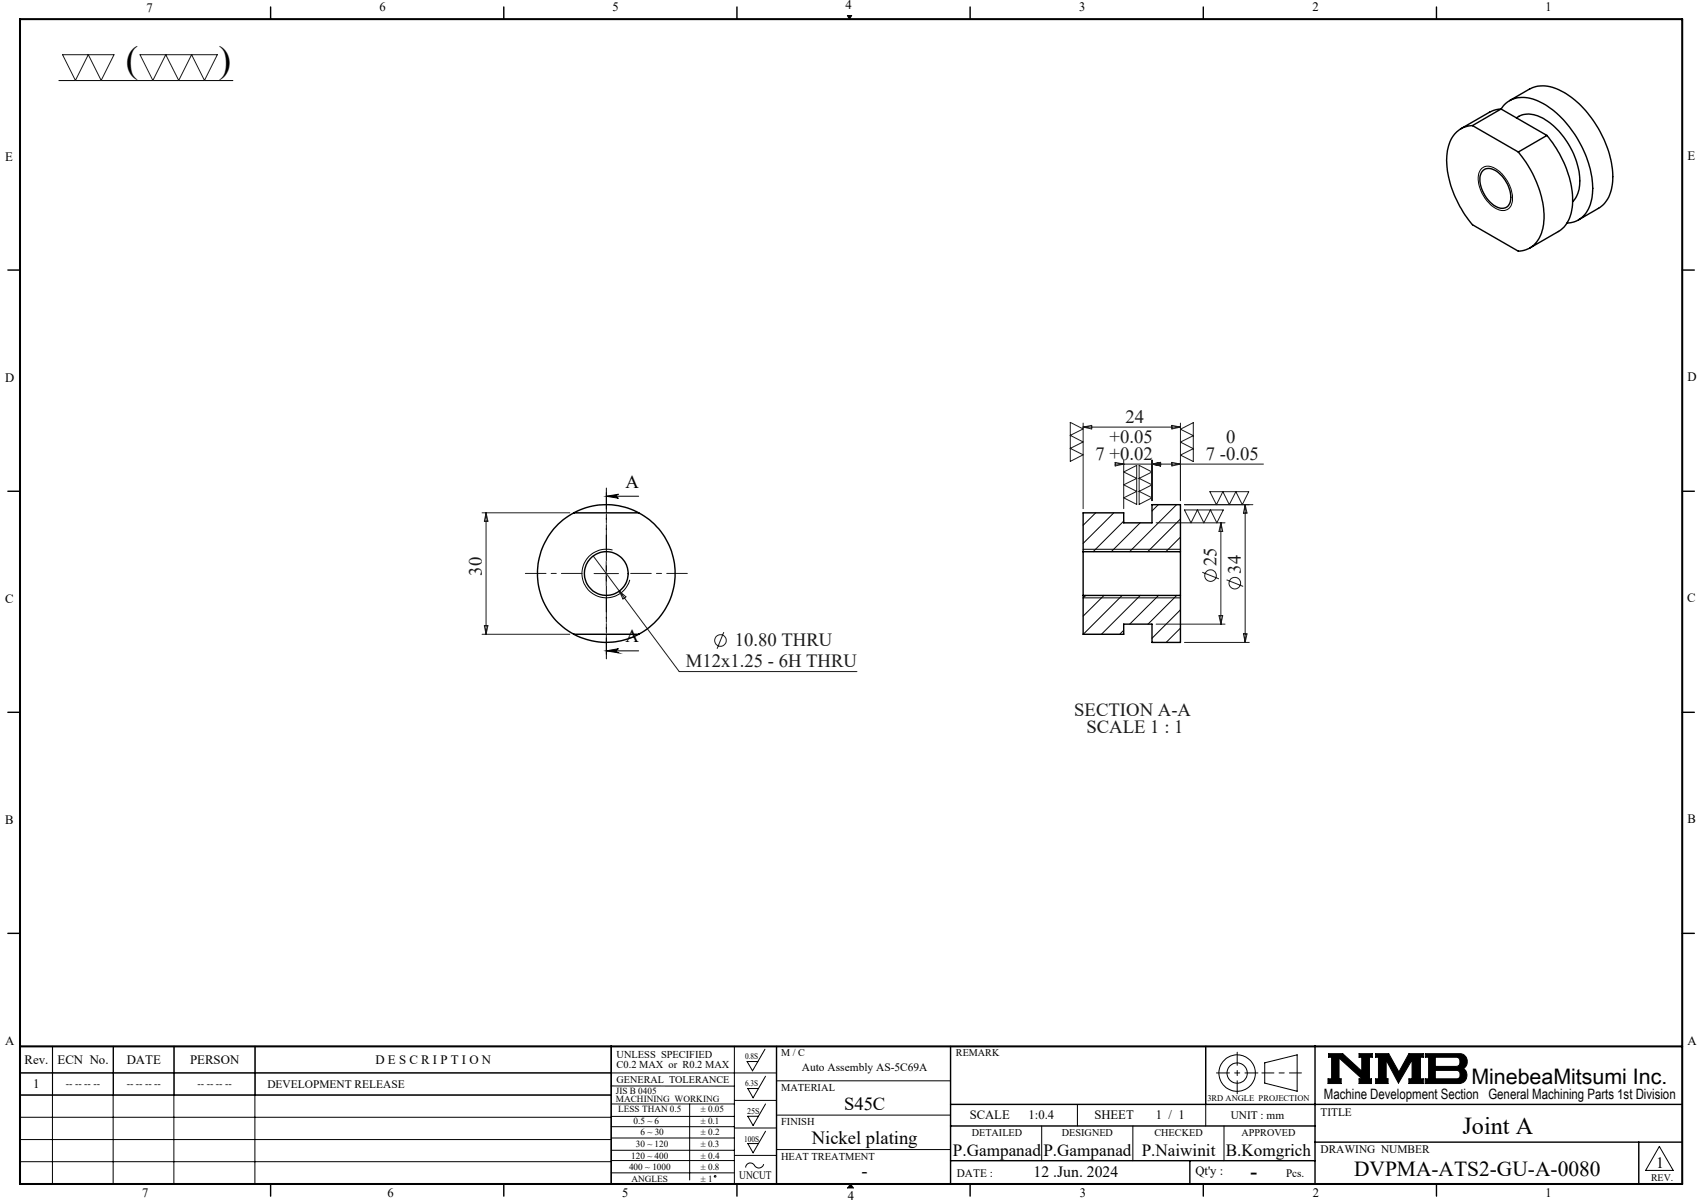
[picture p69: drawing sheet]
<svg xmlns="http://www.w3.org/2000/svg" width="420mm" height="297mm" viewBox="0 0 420 297" stroke-linecap="round" stroke-linejoin="round" font-family="sans-serif">
<defs><g id="words">
<g font-size="9.2">
<text x="31.1" y="17.7">(</text>
<text x="54" y="17.8">)</text>
</g>
<text font-size="6" x="361.1" y="280">Joint A</text>
<g font-size="5.3">
<text x="363.3" y="267.7">MinebeaMitsumi Inc.</text>
<text x="334.3" y="290.4">DVPMA-ATS2-GU-A-0080</text>
</g>
<text font-size="4.9" x="308.8" y="290.9">-</text>
<g font-size="4.6" fill="#191924">
<text x="277.9" y="104.3">24</text>
<text x="270.5" y="113.5">7 +0.02</text>
<text x="273.9" y="109.3">+0.05</text>
<text x="297.8" y="113.5">7 -0.05</text>
<text x="302.8" y="109.3">0</text>
<text x="118.9" y="142.1" transform="rotate(-90 118.9 142.1)">30</text>
<text x="300.4" y="139.7" transform="rotate(-90 300.4 139.7)">25</text>
<text x="306.4" y="141.6" transform="rotate(-90 306.4 141.6)">34</text>
<text x="181.4" y="159.6">10.80 THRU</text>
<text x="169.3" y="164.7">M12x1.25 - 6H THRU</text>
<text x="265.3" y="176.9">SECTION A-A</text>
<text x="268.3" y="181.1">SCALE 1 : 1</text>
</g>
<g font-size="4.6">
<text x="154.5" y="120.4">A</text>
<text x="154.5" y="158.5">A</text>
<text x="208.4" y="274.1">S45C</text>
<text x="200.4" y="282.4">Nickel plating</text>
<text x="212.8" y="290.6">-</text>
</g>
<g font-size="4.2">
<text x="235.3" y="285.5">P.Gampanad</text>
<text x="257.6" y="285.5">P.Gampanad</text>
<text x="281.9" y="285.5">P.Naiwinit</text>
<text x="302.7" y="285.5">B.Komgrich</text>
</g>
<g font-size="3.9">
<text x="255.2" y="290.6">12 .Jun. 2024</text>
<text x="408.9" y="288.2">1</text>
</g>
<text font-size="3.5" x="326.9" y="271.4">Machine Development Section General Machining Parts 1st Division</text>
<g font-size="3.2">
<text x="36.1" y="2.9">7</text>
<text x="93.7" y="2.8">6</text>
<text x="151.3" y="2.8">5</text>
<text x="208.8" y="2.2">4</text>
<text x="266.5" y="2.8">3</text>
<text x="324.1" y="2.8">2</text>
<text x="381.6" y="2.8">1</text>
<text x="1.3" y="39.8">E</text>
<text x="416.6" y="39.5">E</text>
<text x="1.3" y="94.3">D</text>
<text x="416.6" y="94.1">D</text>
<text x="1.3" y="148.9">C</text>
<text x="416.6" y="148.7">C</text>
<text x="1.3" y="203.6">B</text>
<text x="416.6" y="203.3">B</text>
<text x="416.6" y="258">A</text>
<text x="1.3" y="258.1">A</text>
<text x="6.1" y="262.7">Rev.</text>
<text x="14.2" y="262.7">ECN No.</text>
<text x="31.3" y="262.7">DATE</text>
<text x="46.9" y="262.7">PERSON</text>
<text x="92.7" y="262.7">D E S C R I P T I O N</text>
<text x="8.2" y="268.7">1</text>
<text x="239.4" y="276.2">SCALE</text>
<text x="254" y="276.2">1:0.4</text>
<text x="270.2" y="276.2">SHEET</text>
<text x="285.4" y="276.2">1 / 1</text>
<text x="295.2" y="290.1">Qt'y :</text>
<text x="35.1" y="295.5">7</text>
<text x="95.7" y="295.6">6</text>
<text x="153.6" y="295.6">5</text>
<text x="209.3" y="296.3">4</text>
<text x="266.6" y="295.6">3</text>
<text x="324.2" y="295.6">2</text>
<text x="381.6" y="295.6">1</text>
</g>
<g font-size="2.8">
<text x="66" y="268.6">DEVELOPMENT RELEASE</text>
<text x="198" y="264.5">Auto Assembly AS-5C69A</text>
<text x="326" y="275.4">TITLE</text>
<text x="303.9" y="276.2">UNIT : mm</text>
<text x="326" y="284.7">DRAWING NUMBER</text>
<text x="182.5" y="291.2">UNCUT</text>
<text x="236.3" y="290.7">DATE :</text>
<text x="317.6" y="290.6">Pcs.</text>
</g>
<g font-size="2.6">
<text x="152.2" y="261.3">UNLESS SPECIFIED</text>
<text x="152.2" y="263.7">C0.2 MAX or R0.2 MAX</text>
<text x="192.9" y="269.4">MATERIAL</text>
<text x="192.9" y="277.7">FINISH</text>
<text x="192.9" y="286.3">HEAT TREATMENT</text>
</g>
<g font-size="2.5">
<text x="192.9" y="260.7">M / C</text>
<text x="236" y="260.7">REMARK</text>
<text x="16.3" y="268.5">-- -- -- --</text>
<text x="31.3" y="268.5">-- -- -- --</text>
<text x="48.8" y="268.5">-- -- -- --</text>
<text x="152.3" y="267.3">GENERAL TOLERANCE</text>
<text x="239.9" y="280.5">DETAILED</text>
<text x="262.2" y="280.5">DESIGNED</text>
<text x="285.1" y="280.5">CHECKED</text>
<text x="306.6" y="280.5">APPROVED</text>
<text x="407.7" y="291.5">REV.</text>
</g>
<g font-size="2.3">
<text x="152.1" y="270">JIS B 0405</text>
<text x="152.1" y="272.1">MACHINING WORKING</text>
<text x="152.7" y="274.6">LESS THAN 0.5</text>
<text x="173" y="274.6">± 0.05</text>
<text x="156.4" y="277.4">0.5 ~ 6</text>
<text x="158.1" y="280.3">6 ~ 30</text>
<text x="173" y="277.4">± 0.1</text>
<text x="173" y="280.3">± 0.2</text>
<text x="155.9" y="286">120 ~ 400</text>
<text x="157" y="283.2">30 ~ 120</text>
<text x="173" y="283.2">± 0.3</text>
<text x="173" y="286">± 0.4</text>
<text x="155.3" y="288.9">400 ~ 1000</text>
<text x="155.9" y="291.7">ANGLES</text>
<text x="173" y="288.9">± 0.8</text>
<text x="173" y="291.7">± 1</text>
</g>
<g font-size="2.1">
<text x="184" y="261.5">0.8S</text>
<text x="184" y="268.1">6.3S</text>
<text x="184.5" y="275">25S</text>
<text x="298.1" y="271.8">3RD ANGLE PROJECTION</text>
<text x="183.7" y="281.9">100S</text>
</g>
</g></defs>
<g fill="none" stroke="#000" stroke-width=".25">
<path d="M14.5 19.9h43M209.2 3.8h1.1l-.6 .9zM366 41.5a3.6 3.6 0 0 1 4.5 1 8.4 8.4 0 0 1 2.7 8 2.49 2.49 0 0 1-4 .9 8.8 8.8 0 0 1-4-8.6zM149.7 122.5l3-.5a.49 .49 0 0 0-.5 .5 .49 .49 0 0 0 .5 .5zM149.7 122.5h8M151.2 135.8a6 6 0 0 0-7.3 4.2 6 6 0 0 0 4.3 7.4 6 6 0 0 0 7.3-4.2M267.4 135.6h24.1M270.5 126.6l-3.1 3.1M275 126.6l-7.6 7.6M277.5 128.7l-7.6 7.5M281.5 129.1l-7.1 7.1M286 124.6l-1.6 1.5"/>
<path d="M290.5 124.6l-11.6 11.6M291.5 132.6l-3.6 3.6M291.5 128.1l-8.1 8.1M267.4 147.6h24.1M268.1 147l-.7 .6M272.6 147l-5.2 5.1M277.1 147l-9.6 9.6M277.5 155.6l-1 1M281.6 147l-9.6 9.6M286.1 147l-7.2 7.1M290.5 147l-7 7.1M291.5 150.6l-7.1 7"/>
<path d="M291.5 155.1l-3.6 3.5M149.7 160.7l3-.5a.51 .51 0 0 0-.5 .5 .51 .51 0 0 0 .5 .5zM149.7 160.7h8M13 258.3l-.1 34M27.9 258.3v34M28 258.3v12M42.9 258.3v34M43 258.3v12M62.9 258.3v34M63 258.3v12M181.3 258.3v34M188.9 259l-3.1 5.4-1.3-2.3h2.6"/>
<path d="M4.9 264.9h186.8M4.9 270.4h146M4.9 275.8h146M150.9 278.2h30.4M150.9 275.6h30.4M150.9 272.6h30.4M150.9 268.1h30.4M151 270.3h-146v-12h146l-.1 34M170.3 272.6v18.7M181.3 271.7h10.4M181.3 278.5h10.4M189 272.6l-3.1 5.3-1.3-2.3h2.7"/>
<path d="M189 279.3l-3.1 5.3-1.3-2.3h2.7M189 265.7l-3.1 5.3-1.3-2.3h2.7M191.7 266.8h43M191.7 275.3h43M257.2 278v8.6M266 272.7v5.3M279.7 278v8.6M297.7 272.7v5.3M302.2 278v8.6M312.3 262.4l8-2v9l-8-2zM328 260.1h3.5l4.7 4.3v-3.4h-.6v-.9h3.2v.9h-.7v5.3h.5v1.2h-3v-1.2h.7l-5.7-5.1v5.1h.6v1.2h-3.3v-1.2h.9v-5.3h-.8zM339.7 260.1h3.2l2.5 4.6 2.5-4.6h3.5v.9h-.7v5.3h.7v1.2h-3.5v-1.2h.8v-4.6l-3.4 5.7-3-5.7v4.6h.4v1.2h-3v-1.2h.7v-5.3h-.7z"/>
<path d="M351.9 260.1h8.4a1.97 1.97 0 0 1 1.9 1.5 1.97 1.97 0 0 1-.9 2.2 2.03 2.03 0 0 1 .8 2.2 2.03 2.03 0 0 1-1.8 1.5h-8.4v-1.2h.8v-5.3h-.8zM354.4 261h5.4l.6 .5 .1 1a.84 .84 0 0 1-.8 .8h-5.3zM354.4 264.3h5.4l.6 .4 .1 1a.79 .79 0 0 1-.8 .6h-5.3zM4.9 281.3h146M4.9 286.8h146M150.9 280.9h30.4M150.9 286.5h30.4M150.9 284h30.4M150.9 289.6h30.4M181.3 285.3h10.4M188.6 287.4a1.29 1.29 0 0 1-1.2 1 1.29 1.29 0 0 1-1.3-.9 1.14 1.14 0 0 0-1.3-.3 1.14 1.14 0 0 0-.7 1.1M191.7 283.8h43"/>
<path d="M210 292.3l.7 1M409.7 283l3.4 6h-6.8z"/>
<circle cx="305.5" cy="264.9" r="2.51"/>
<circle cx="305.5" cy="264.9" r="4.5"/>
<circle cx="176.6" cy="290.4" r=".2"/>
</g>
<path d="M311.6 264.9h9.7" fill="none" stroke="#000" stroke-width=".25" stroke-dasharray="15.2 1.3 1.3 1.3" stroke-dashoffset="12.3"/>
<path d="M305.5 259.8v10.2M300.4 264.9h10.2" fill="none" stroke="#000" stroke-width=".25" stroke-dasharray="15.2 1.3 1.3 1.3" stroke-dashoffset="12"/>
<g fill="none" stroke="#000" stroke-width=".35">
<path d="M66.8 1.7v3M124.4 1.7v3M182 1.7v3M239.5 1.7v3M297.1 1.7v3M354.7 1.7v3M363.6 31a6.4 6.4 0 0 0-6.1 5.5 21.8 21.8 0 0 0 3.4 15.1l.8 1.4 1.9 2.5 11.3 6.5a6.4 6.4 0 0 0 6-5.5 22.5 22.5 0 0 0-3.7-15.8l-2.3-3.2M363.6 31l11.3 6.5M370.6 26.9a6.7 6.7 0 0 1 8.8-2.1 25 25 0 0 1 12.6 14.7 16.4 16.4 0 0 1 .2 12.1 6.1 6.1 0 0 1-5.3 3.5M370.6 26.9l-1.4 .2-1.4 .6-7.1 4.1M370.6 26.9l-7 4.1M370.6 26.9l11.4 6.5"/>
<path d="M372.7 24.8l5-2.8a8.3 8.3 0 0 1 8.3 .8 26.3 26.3 0 0 1 12.2 21.5 8 8 0 0 1-3.5 7.1l-5 2.9M374.4 29.1a6 6 0 0 1 6.7 .2 19.2 19.2 0 0 1 8.9 16.5 6.4 6.4 0 0 1-1.7 4M382 33.4a25.6 25.6 0 0 1 6.3 17.3 8 8 0 0 1-3.5 6.4l-7.1 4.1M382 33.4l-7.1 4.1M366.2 42a3 3 0 0 1 4 .8 7.8 7.8 0 0 1 2.7 7.2 2.39 2.39 0 0 1-4 .7 7.9 7.9 0 0 1-3.3-7.7zM1.9 66.7h3M415.4 66.7h3M1.9 121.3h3M141.7 126.6a17 17 0 0 0 0 30M141.7 126.6a16.9 16.9 0 0 1 16 0M141.7 126.6h16M157.7 126.6a17 17 0 0 1 0 30"/>
<path d="M267.4 136.2v10.8M267.4 136.2v-9.6h10.1v2.5h6.9v-4.5h7.1v11.6M267.4 136.2h24.1M291.5 136.2v10.8M415.4 121.3h3M141.7 156.6a16.9 16.9 0 0 0 16 0M141.7 156.6h16M267.4 147v9.6h10.1v-2.5h6.9v4.5h7.1v-11.6M267.4 147h24.1M1.9 175.9h3M415.4 175.9h3M1.9 230.4h3"/>
<path d="M415.4 230.4h3M150.9 258.3v34M191.7 258.3v34M234.7 258.3v34M297.7 258.3v14.4M324.7 258.3v34M234.7 272.7h180.7M234.7 278h90M66.8 292.3v3M124.4 292.3v3M182 292.3v3M234.7 286.6h90"/>
<path d="M239.5 292.3v3M293.8 286.6v5.7M297.1 292.3v3M324.7 282h90.7M354.7 292.3v3M404.6 282v10.3"/>
<circle cx="149.7" cy="141.6" r="5.4"/>
</g>
<path d="M4.9 4.7h410.5v287.6h-410.5zM4.9 258.3h410.5" fill="none" stroke="#000" stroke-width=".5"/>
<path d="M210 292.3l-.7 1h1.4" fill="none" stroke="#00f" stroke-width=".25"/>
<g fill="#000">
<path d="M210 292.3l.7 1h-1.4z"/>
<path d="M209.2 3.8l.5 .9 .6-.9zM328 260.1v.9h.8v5.3h-.9v1.2h3.3v-1.2h-.6v-5.1l5.7 5.1h-.7v1.2h3v-1.2h-.5v-5.3h.7v-.9h-3.2v.9h.6v3.4l-4.7-4.3zM351.9 260.1v.9h.8v5.3h-.8v1.2h8.6l.7-.2 .6-.5 .4-.8v-.8l-.3-.8-.6-.6 .8-.8 .2-1.3-.5-.9-.5-.5-.6-.2zM354.4 264.3h5.4l.6 .4 .1 1-.6 .6h-5.5zM354.4 261l5.5 .1 .5 .5v1.1l-.3 .5-.3 .1h-5.4zM339.7 260.1v.9h.7v5.3h-.7v1.2h3v-1.2h-.4v-4.6l3 5.7 3.4-5.7v4.6h-.8v1.2h3.5v-1.2h-.7v-5.3h.7v-.9h-3.5l-2.5 4.6-2.5-4.6z" fill-rule="evenodd"/>
</g>
<g fill="none" stroke="#191924" stroke-width=".25">
<path d="M15.5 13.5h12.7l-3.2 6.4-3.2-6.4-3.2 6.4zM34.6 13.5h19.1l-3.2 6.4-3.2-6.4-3.2 6.4-3.2-6.4-3.2 6.4zM264.3 104.3l3.1 1.6-3.1 1.6 3.1 1.6-3.1 1.6 3.1 1.6-3.1 1.6zM267.4 104.5v21.1M267.4 105.4h24.1M267.4 105.4l2.2-.4v.9zM275.3 114.6h36.7M275.3 114.2l2.2 .4-2.2 .4zM277.5 116.5l3.2-1.6v9.6l-3.2-1.6 3.2-1.6-3.2-1.6 3.2-1.6zM277.5 113.6v12M281.3 114.9l3.1 1.6-3.1 1.6 3.1 1.6-3.1 1.6 3.1 1.6-3.1 1.6zM284.4 113.6v10"/>
<path d="M284.4 114.6l2.2-.4v.8zM289.3 105l2.2 .4-2.2 .5zM289.3 114.2l2.2 .4-2.2 .4zM291.5 104.5v19.1M291.5 106l3.1-1.7v9.6l-3.1-1.5 3.1-1.6-3.1-1.7 3.1-1.5zM119 126.6h21.7M120 126.6v30M120 126.6l.5 2.1h-.9zM146.5 137.3l6.4 8.6M149.7 138.6v6M285.5 129.1h17M292.5 125.9h9.5l-1.5 3.2-1.6-3.2-1.6 3.2-1.6-3.2-1.6 3.2z"/>
<path d="M292.5 124.6h16.9M298.7 121.4h9.6l-1.6 3.2-1.5-3.2-1.7 3.2-1.6-3.2-1.5 3.2zM301.4 129.1v25M301.4 129.1l.5 2.1h-.9zM307.4 124.6v34M307.4 124.6l.5 2.1h-.9zM119 156.6h21.7M119.6 154.5h.9l-.5 2.1zM146.7 141.6h6M152.9 145.9l14.8 19.9h43.9M152.9 145.9l1.7 1.5-.8 .5zM178.7 156.1l-1.6 4.1"/>
<path d="M285.5 154.1h17M292.5 158.6h16M296.9 141.3l4.1 1.6M301 152h.9l-.5 2.1zM302.9 143.2l4.1 1.6M307 156.5h.9l-.5 2.1z"/>
<circle cx="177.9" cy="158.1" r="1.43"/>
<circle cx="298.9" cy="142.1" r="1.43"/>
<circle cx="304.9" cy="144" r="1.43"/>
</g>
<path d="M149.7 135.6v-14M143.7 141.6h-14M149.7 147.6v14M155.7 141.6h14" fill="none" stroke="#191924" stroke-width=".25" stroke-dasharray="15.2 1.3 1.3 1.3" stroke-dashoffset="10.1"/>
<path d="M149.7 120.5v42.2" fill="none" stroke="#000" stroke-width=".25" stroke-dasharray="6.3 1.3 1.3 1.3 1.3 1.3" stroke-dashoffset="1.1"/>
<path d="M149.7 122.5l3-.5a.49 .49 0 0 0-.5 .5 .49 .49 0 0 0 .5 .5zM149.7 160.7l3-.5a.51 .51 0 0 0-.5 .5 .51 .51 0 0 0 .5 .5z" fill="#000"/>
<use href="#words"/>
</svg>
